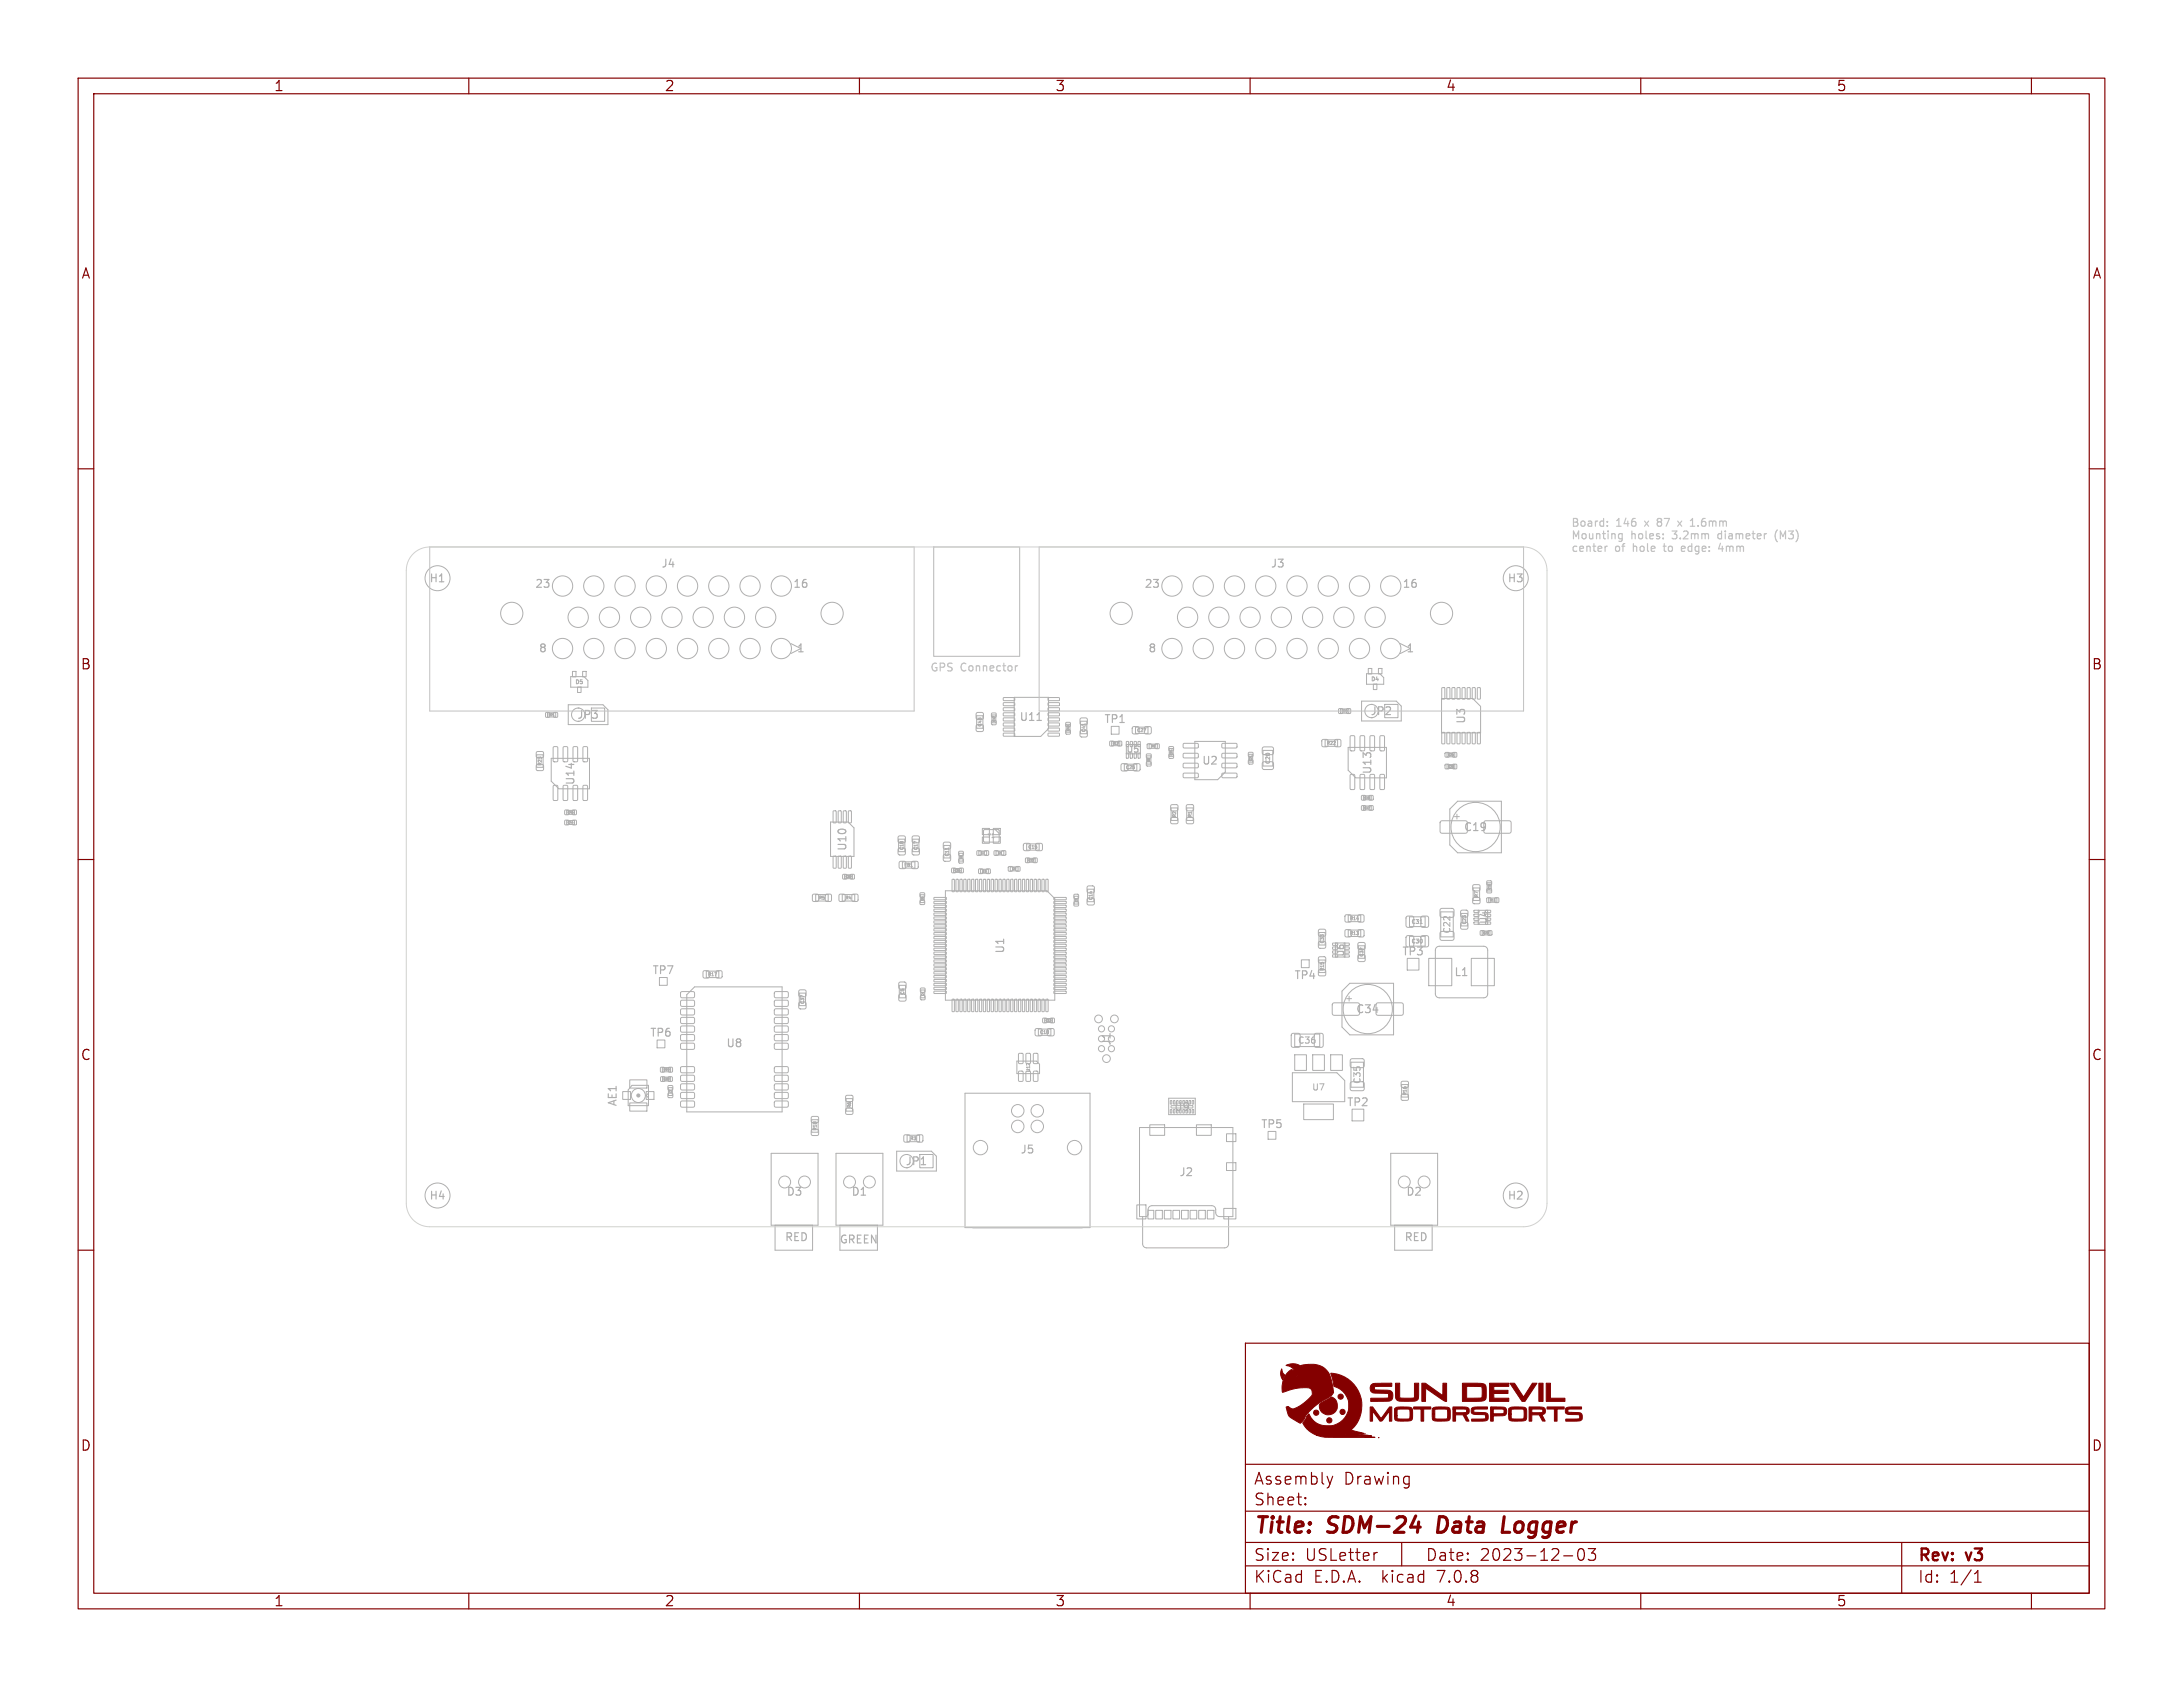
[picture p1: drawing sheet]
<svg xmlns="http://www.w3.org/2000/svg" width="279mm" height="216mm" viewBox="0 0 279 216" stroke-linecap="round" stroke-linejoin="round" font-family="sans-serif">
<defs><g id="words">
<g font-size="2.8" fill="#840000">
<text x="160.4" y="196.8">Title:</text>
<text x="170.1" y="196.8">SDM-24</text>
<text x="184.9" y="196.8">Data</text>
<text x="193.9" y="196.8">Logger</text>
</g>
<g font-size="2.1" fill="#840000">
<text x="160.4" y="190.2">Assembly</text>
<text x="172" y="190.2">Drawing</text>
<text x="160.4" y="192.9">Sheet:</text>
<text x="160.4" y="202.8">KiCad</text>
<text x="160.4" y="200">Size:</text>
<text x="167" y="200">USLetter</text>
<text x="168.1" y="202.8">E.D.A.</text>
<text x="177" y="202.8">kicad</text>
<text x="182.4" y="200">Date:</text>
<text x="184.2" y="202.8">7.0.8</text>
<text x="189.4" y="200">2023-12-03</text>
<text x="245.4" y="200.2">Rev:</text>
<text x="245.4" y="202.8">Id:</text>
<text x="249.5" y="202.8">1/1</text>
<text x="251.8" y="200.2">v3</text>
</g>
<g font-size="1.8" fill="#840000">
<text x="35" y="11.9">1</text>
<text x="85" y="11.9">2</text>
<text x="135" y="11.9">3</text>
<text x="185" y="11.9">4</text>
<text x="235" y="11.9">5</text>
<text x="10.3" y="35.9">A</text>
<text x="267.7" y="35.9">A</text>
<text x="10.3" y="85.9">B</text>
<text x="267.7" y="85.9">B</text>
<text x="10.3" y="135.9">C</text>
<text x="267.7" y="135.9">C</text>
<text x="10.3" y="185.9">D</text>
<text x="267.7" y="185.9">D</text>
<text x="35" y="205.8">1</text>
<text x="85" y="205.8">2</text>
<text x="135" y="205.8">3</text>
<text x="185" y="205.8">4</text>
<text x="235" y="205.8">5</text>
</g>
<g font-size="1.4" fill="#c2c2c2">
<text x="201" y="67.5">Board:</text>
<text x="201" y="69.1">Mounting</text>
<text x="201" y="70.7">center</text>
<text x="206.7" y="70.7">of</text>
<text x="206.9" y="67.5">146</text>
<text x="208.8" y="69.1">holes:</text>
<text x="209.2" y="70.7">hole</text>
<text x="210.7" y="67.5">x</text>
<text x="212.6" y="67.5">87</text>
<text x="213.4" y="70.7">to</text>
<text x="214.3" y="69.1">3.2mm</text>
<text x="215.9" y="70.7">edge:</text>
<text x="217.3" y="67.5">1.6mm</text>
<text x="220.3" y="69.1">diameter</text>
<text x="220.9" y="70.7">4mm</text>
<text x="227.9" y="69.1">(M3)</text>
<text x="119" y="86">GPS</text>
<text x="123" y="86">Connector</text>
</g>
<g font-size="1.4" fill="#afafaf">
<text x="54.9" y="74.7">H1</text>
<text x="68.4" y="75.4">23</text>
<text x="84.6" y="72.8">J4</text>
<text x="101.4" y="75.4">16</text>
<text x="146.4" y="75.4">23</text>
<text x="162.6" y="72.8">J3</text>
<text x="179.4" y="75.4">16</text>
<text x="192.9" y="74.7">H3</text>
<text x="68.9" y="83.7">8</text>
<text x="101.9" y="83.7">1</text>
<text x="146.9" y="83.7">8</text>
<text x="179.9" y="83.7">1</text>
<text x="73.8" y="92.2">JP3</text>
<text x="130.4" y="92.5">U11</text>
<text x="141.2" y="92.7">TP1</text>
<text x="175.3" y="91.7">JP2</text>
<text x="187.7" y="92.7" transform="rotate(-90 187.7 92.7)">U3</text>
<text x="73.7" y="100.6" transform="rotate(-90 73.7 100.6)">U14</text>
<text x="153.8" y="98.1">U2</text>
<text x="175.7" y="99.2" transform="rotate(-90 175.7 99.2)">U13</text>
<text x="187.3" y="106.6">C19</text>
<text x="108.5" y="109" transform="rotate(-90 108.5 109)">U10</text>
<text x="83.4" y="124.9">TP7</text>
<text x="128.7" y="122.1" transform="rotate(-90 128.7 122.1)">U1</text>
<text x="165.6" y="125.5">TP4</text>
<text x="179.4" y="122.5">TP3</text>
<text x="186.1" y="125.1">L1</text>
<text x="173.5" y="129.9">C34</text>
<text x="83.1" y="132.9">TP6</text>
<text x="92.9" y="134.2">U8</text>
<text x="142.3" y="133.9" transform="rotate(-90 142.3 133.9)">J1</text>
<text x="79.1" y="141.7" transform="rotate(-90 79.1 141.7)">AE1</text>
<text x="150.2" y="142.4">U9</text>
<text x="172.3" y="141.8">TP2</text>
<text x="115.8" y="149.3">JP1</text>
<text x="130.5" y="147.8">J5</text>
<text x="161.3" y="144.6">TP5</text>
<text x="54.9" y="153.7">H4</text>
<text x="100.6" y="153.2">D3</text>
<text x="108.9" y="153.2">D1</text>
<text x="150.9" y="150.7">J2</text>
<text x="179.9" y="153.2">D2</text>
<text x="192.9" y="153.7">H2</text>
<text x="100.4" y="158.9">RED</text>
<text x="107.4" y="159.2">GREEN</text>
<text x="179.7" y="158.9">RED</text>
</g>
<g font-size="1.1" fill="#afafaf">
<text x="144.1" y="96.5">U5</text>
<text x="185.8" y="119.6" transform="rotate(-90 185.8 119.6)">C22</text>
<text x="190.5" y="118.3" transform="rotate(-90 190.5 118.3)">U4</text>
<text x="172.2" y="122.5" transform="rotate(-90 172.2 122.5)">U6</text>
<text x="166" y="133.7">C36</text>
<text x="167.9" y="139.7">U7</text>
<text x="174.3" y="138.8" transform="rotate(-90 174.3 138.8)">C35</text>
</g>
<g font-size=".7" fill="#afafaf">
<text x="73.6" y="87.6">D5</text>
<text x="175.4" y="87.3">D4</text>
<text x="162.6" y="97.8" transform="rotate(-90 162.6 97.8)">C20</text>
<text x="126.4" y="107.3">Y1</text>
<text x="180.6" y="118.3">C31</text>
<text x="180.6" y="120.8">C30</text>
</g>
<g font-size=".6" fill="#afafaf">
<text x="125.7" y="93" transform="rotate(-90 125.7 93)">C43</text>
<text x="139" y="93.7" transform="rotate(-90 139 93.7)">C41</text>
<text x="145.5" y="93.7">C27</text>
<text x="169.8" y="95.4">R22</text>
<text x="69.4" y="98" transform="rotate(-90 69.4 98)">R23</text>
<text x="144.1" y="98.5">C25</text>
<text x="150.6" y="104.6" transform="rotate(-90 150.6 104.6)">R2</text>
<text x="152.6" y="104.6" transform="rotate(-90 152.6 104.6)">R1</text>
<text x="115.7" y="111">FB1</text>
<text x="115.7" y="108.8" transform="rotate(-90 115.7 108.8)">C18</text>
<text x="117.5" y="108.8" transform="rotate(-90 117.5 108.8)">C17</text>
<text x="121.5" y="109.6" transform="rotate(-90 121.5 109.6)">C11</text>
<text x="131.6" y="108.7">C15</text>
<text x="104.8" y="115.2">R5</text>
<text x="108.2" y="115.2">R4</text>
<text x="139.9" y="115.2" transform="rotate(-90 139.9 115.2)">C14</text>
<text x="172.7" y="119.7">R13</text>
<text x="172.7" y="117.8">R14</text>
<text x="187.7" y="118.3" transform="rotate(-90 187.7 118.3)">C23</text>
<text x="189.3" y="114.9" transform="rotate(-90 189.3 114.9)">R7</text>
<text x="90.6" y="125">R17</text>
<text x="169.5" y="124.3" transform="rotate(-90 169.5 124.3)">R15</text>
<text x="169.5" y="120.8" transform="rotate(-90 169.5 120.8)">C33</text>
<text x="174.6" y="122.5" transform="rotate(-90 174.6 122.5)">C32</text>
<text x="103" y="128.5" transform="rotate(-90 103 128.5)">C37</text>
<text x="115.8" y="127.3" transform="rotate(-90 115.8 127.3)">C5</text>
<text x="131.9" y="137.2" transform="rotate(-90 131.9 137.2)">U12</text>
<text x="133.1" y="132.4">C10</text>
<text x="109" y="141.8" transform="rotate(-90 109 141.8)">R6</text>
<text x="180.1" y="140.2" transform="rotate(-90 180.1 140.2)">R16</text>
<text x="104.6" y="144.7" transform="rotate(-90 104.6 144.7)">R18</text>
<text x="116.5" y="146">R3</text>
</g>
<g font-size=".4" fill="#afafaf">
<text x="70.2" y="91.7">R21</text>
<text x="142.4" y="95.4">R12</text>
<text x="147.3" y="95.7">R9</text>
<text x="171.7" y="91.2">R20</text>
<text x="147.2" y="97.5" transform="rotate(-90 147.2 97.5)">R8</text>
<text x="190.8" y="113.9" transform="rotate(-90 190.8 113.9)">R10</text>
<text x="190.6" y="115.4">R11</text>
<text x="84.9" y="137.1">R19</text>
</g>
<g font-size=".3" fill="#afafaf">
<text x="127.4" y="92.4" transform="rotate(-90 127.4 92.4)">C42</text>
<text x="136.9" y="93.6" transform="rotate(-90 136.9 93.6)">C40</text>
<text x="150.1" y="96.7" transform="rotate(-90 150.1 96.7)">C24</text>
<text x="160.3" y="97.4" transform="rotate(-90 160.3 97.4)">C21</text>
<text x="185.3" y="96.8">C26</text>
<text x="72.6" y="104.1">C46</text>
<text x="72.6" y="105.4">C44</text>
<text x="174.6" y="103.6">C47</text>
<text x="174.6" y="102.3">C45</text>
<text x="108.2" y="112.4">C39</text>
<text x="122.1" y="111.6">C16</text>
<text x="123.2" y="110" transform="rotate(-90 123.2 110)">C8</text>
<text x="125.5" y="109.4">C7</text>
<text x="125.7" y="111.7">C3</text>
<text x="127.7" y="109.4">C1</text>
<text x="129.5" y="111.4">C9</text>
<text x="131.6" y="110.3">C12</text>
<text x="118.2" y="115.3" transform="rotate(-90 118.2 115.3)">C6</text>
<text x="137.9" y="115.5" transform="rotate(-90 137.9 115.5)">C2</text>
<text x="189.8" y="119.6">C29</text>
<text x="118.3" y="127.5" transform="rotate(-90 118.3 127.5)">C4</text>
<text x="133.8" y="130.8">C13</text>
<text x="86" y="140" transform="rotate(-90 86 140)">L2</text>
</g>
</g></defs>
<g fill="none" stroke="#840000" stroke-width=".15">
<path d="M10 10h259.4v195.9h-259.4zM12 12h255.4v191.9h-255.4zM60 10v2M110 10v2M160 10v2M210 10v2M260 10v2M10 60h2M267.4 60h2M10 110h2M267.4 110h2M10 160h2"/>
<path d="M267.4 160h2M159.4 171.9h108v32h-108zM159.4 197.4h108M159.4 193.4h108M159.4 187.4h108M167.1 192.4v.1v.1M167.1 192.4l-.1 .1 .1 .1M167.1 191.7v.1M167.1 192.4v.2M167.1 191.7h-.1l.1 .1M169.9 188.9l.3 1M170.2 189.9l-.1 .4"/>
<path d="M170.6 188.9l-.4 1M176.3 198.7l-.3 .1M179.4 197.4v3M180.2 188.9l.2 .1M180.4 188.9v1.3l-.2 .2M180.4 189.9h-.2M200.1 199.1h1.2M202.1 198.3a1.02 1.02 0 0 0 .2 1.4 .38 .38 0 0 0 .4-.3 1.28 1.28 0 0 0-.1-1.1M204.2 198.2l-.5 .6a.41 .41 0 0 1 .5 .2v.4l-.1 .2-.6 .1-.2-.2M243.4 197.4v6.5M60 203.9v2M110 203.9v2"/>
<path d="M159.4 200.4h108M160 203.9v2M210 203.9v2M252.7 202.5h.9M252.7 201.4l.4-.4v1.5M260 203.9v2"/>
</g>
<path d="M180.5 195.4h1.3M181.6 194.8l-.2 1.3M184.2 194.1l-.2 2h.5M192.5 194.1l-.2 2h.9" fill="none" stroke="#840000" stroke-width=".4"/>
<g fill="#840000" stroke="#840000" stroke-width=".13">
<path d="M176.4 184h.1z"/>
<path d="M170.3 175.7a4.2 4.2 0 0 1 3.8 2.8 4.2 4.2 0 0 1-1.2 4.5l1.7 .5-1.9-.1 2.8 .4-2.9-.1 3.4 .2h-5.8a4 4 0 0 1-1.7-.2l3.7-.1-3.7 .1-.3-.1a3 3 0 0 1-1.5-1.5l.8-1.2a2.65 2.65 0 0 0 3.7 1.3 2.65 2.65 0 0 0 .9-3.8 2.6 2.6 0 0 0-1.4-1z"/>
<path d="M164.6 174.7a1.93 1.93 0 0 1 2.4 .6l-.5-.5a3.2 3.2 0 0 1 3.4 .7 5.7 5.7 0 0 1 .8 2.7l-.4 .4a9.3 9.3 0 0 0-3.2 2.5l-.2 .5-.4 .5a.75 .75 0 0 1-.7-.3 1.8 1.8 0 0 1-1.2-1.7l.3-.1a.82 .82 0 0 0 1.2 .1l.9-.6a1.99 1.99 0 0 0 1-1.1 .73 .73 0 0 0-1-.8 9.9 9.9 0 0 0-2.9 .6 2.77 2.77 0 0 1 1.2-2.9 1.62 1.62 0 0 1 .8 .9v.1l-.1-.1a1.72 1.72 0 0 0-1.4-1.5z"/>
<path d="M175.4 180.1h.3l1.1 1.4 1-1.4h.3v1.8h-.3v-1.3l-.7 1a.42 .42 0 0 1-.5 .3l-.9-1.3v1.3h-.3z"/>
<path d="M178.5 180.3a1.29 1.29 0 0 1 1.2-.2h.9a1.37 1.37 0 0 1 .2 1.3l-.1 .3a2.21 2.21 0 0 1-1.5 .2l-.4-.1a.45 .45 0 0 1-.3-.6h.3l.1 .4h1.2a.28 .28 0 0 0 .3 0 .28 .28 0 0 0 .1-.4l-.1-.8-.2-.1-1.3 .1-.1 .8h-.3z"/>
<path d="M180.9 180.1h2.2v.2h-.9v1.6h-.3v-1.6h-1z"/>
<path d="M183.3 180.3a1.11 1.11 0 0 1 1-.2h1.1a1.37 1.37 0 0 1 .2 1.3v.3a2.21 2.21 0 0 1-1.6 .2l-.3-.1a.41 .41 0 0 1-.4-.5v-.3h.3l.1 .6h1.2a.28 .28 0 0 0 .3 0 .28 .28 0 0 0 .1-.4l-.1-.8h-1.5l-.1 .6h-.3z"/>
<path d="M186 180.1h.8a1.52 1.52 0 0 1 1.2 .2 .54 .54 0 0 1-.4 .8l.4 .8h-.3l-.4-.8h-1v.8h-.3v-1.6h.3v.5h1.2a.22 .22 0 0 0 .2-.3 .22 .22 0 0 0-.2-.2h-1.5z"/>
<path d="M188.4 180.2a1.1 1.1 0 0 1 .9-.1h1.1v.2h-1.5a.2 .2 0 0 0-.3 .2 .2 .2 0 0 0 .2 .2l.9 .1a.58 .58 0 0 1 .7 .3 .58 .58 0 0 1-.2 .7l-1.8 .1v-.3h1.5a.29 .29 0 0 0 .2-.4 .29 .29 0 0 0-.4-.2h-.2a1.57 1.57 0 0 1-1.2-.2z"/>
<path d="M190.8 180.1h1.1a.75 .75 0 0 1 .9 .3 .56 .56 0 0 1 0 .6 .56 .56 0 0 1-.6 .2h-1.1v.7h-.3v-1.6h.3v.6h.9a.34 .34 0 0 0 .5-.2 .34 .34 0 0 0-.5-.4h-1.2z"/>
<path d="M193.1 180.3a1.29 1.29 0 0 1 1.2-.2h.9a1.38 1.38 0 0 1 .2 1.3l-.1 .3a2.21 2.21 0 0 1-1.5 .2l-.4-.1a.41 .41 0 0 1-.3-.5v-.3h.3l.1 .6h1.2a.28 .28 0 0 0 .3 0 .28 .28 0 0 0 .1-.4l-.1-.8h-1.5l-.1 .6h-.3z"/>
<path d="M195.7 180.1h.8a1.52 1.52 0 0 1 1.2 .2 .54 .54 0 0 1-.3 .8l.4 .8h-.4l-.4-.8h-1v.8h-.3v-1.6h.3v.5h1.3a.22 .22 0 0 0 .2-.3 .22 .22 0 0 0-.3-.2h-1.5z"/>
<path d="M198 180.1h2.2v.2h-.9v1.6h-.4v-1.6h-.9z"/>
<path d="M200.4 180.2a1.1 1.1 0 0 1 .9-.1h1.1v.2h-1.5a.2 .2 0 0 0-.2 .2 .2 .2 0 0 0 .2 .2l.8 .1a.58 .58 0 0 1 .8 .3 .58 .58 0 0 1-.3 .7l-1.8 .1v-.3h1.5a.29 .29 0 0 0 .3-.4 .29 .29 0 0 0-.4-.2h-.2a1.57 1.57 0 0 1-1.2-.2z"/>
<path d="M169 179.6l1.4-.8a1.17 1.17 0 0 1 .8 1.4 1.17 1.17 0 0 1-1.4 .8 1.17 1.17 0 0 1-.9-1.3z"/>
<path d="M175.5 177.2l.5-.2h2.1v.4h-2a.22 .22 0 0 0-.2 .3 .22 .22 0 0 0 .2 .2h1.5a.72 .72 0 0 1 .7 .8 .72 .72 0 0 1-.9 .6l-2 .1v-.5h1.9a.35 .35 0 0 0 .4-.3 .35 .35 0 0 0-.5-.3h-1.2a.62 .62 0 0 1-.6-.4 .62 .62 0 0 1 .1-.7z"/>
<path d="M178.6 177h.5v1.9h.1h1.8v-1.9h.6v1a1.58 1.58 0 0 1-.2 1.2 5.4 5.4 0 0 1-2.3 .1 .76 .76 0 0 1-.5-1z"/>
<path d="M182 177h.4l2.3 1.6v-1.6h.5v2.3l-.5-.1-2.2-1.5-.1 1.6h-.4z"/>
<path d="M187.2 177l2.6 .1a.62 .62 0 0 1 .4 .8 1.36 1.36 0 0 1-.2 1.3l-.7 .1h-2.1v-1.9h.5v1.5h1.5a.37 .37 0 0 0 .5-.1v-1.1a.27 .27 0 0 0-.4-.3h-2.1z"/>
<path d="M190.6 177h2.5v.4h-1.9v.5h1.8v.4h-1.8v.6h1.9v.4h-2.5z"/>
<path d="M193.2 177h.6l1.2 1.8 1.1-1.8h.6l-1.5 2.3h-.4z"/>
<path d="M197 177h.5v2.3h-.5z"/>
<path d="M197.9 177h.5v1.9h1.9v.4h-2.4z"/>
<path d="M164 175.2l.2 .5 .2 .3-.2 .6-.1-.1a1.32 1.32 0 0 1-.1-1.3z"/>
<circle cx="170.1" cy="181.8" r=".33"/>
<circle cx="168.5" cy="180.8" r=".34"/>
<circle cx="171.8" cy="180.7" r=".33"/>
<circle cx="171.6" cy="178.7" r=".33"/>
</g>
<g fill="none" stroke="#afafaf" stroke-width=".13">
<path d="M68.7 97.9h.8v.7h-.8zM68.7 96.2h.8v.7h-.8zM68.7 96.6h.8v1.6h-.8zM69.9 91.2h.4v.6h-.4zM70.1 91.2h1v.6h-1zM70.6 97.1h4.8v3.9h-3.9l-.9-1zM70.8 91.6h.1M70.8 95.6l.4-.1 .2 .1v1.8l-.1 .1h-.4l-.1-.1zM70.9 91.2h.4v.6h-.4zM72.1 95.6l.4-.1 .2 .1v1.8l-.1 .1h-.4l-.1-.1zM72.7 90.2h4.5l.6 .6v1.9h-5.1zM73 86.6h1.7l.5 .5v.8h-2.2z"/>
<path d="M73.3 85.9h.4v.7h-.4zM73.4 95.6l.4-.1 .1 .1v1.8l-.1 .1h-.3l-.2-.1zM73.9 87.9h.5v.7h-.5zM74 90.6h.1M74.6 85.9h.4v.7h-.4zM74.6 95.6l.5-.1 .1 .1v1.8l-.1 .1h-.3l-.2-.1zM75.7 90.6h1.7v1.7h-1.7zM101.2 82.4l1.3 .6-1.3 .6M125 92.8l.2-.1 .6 .1 .1 .2-.1 .6h-.2h-.6l-.1-.2zM125 91.2h.2h.6l.1 .2-.1 .6-.2 .1-.6-.1-.1-.2zM125 91.6h.8v1.6h-.8zM126.9 92.2h.6v.5h-.6z"/>
<path d="M126.9 91.3h.6v.5h-.6zM126.9 91.5h.6v1h-.6zM128.4 89.3h1.4l.1 .3-1.4 .1zM128.4 89.9h1.4l.1 .4h-1.4zM128.4 90.6h1.4l.1 .3-1.4 .1zM128.4 91.2h1.4l.1 .4h-1.4zM128.4 91.9h1.4l.1 .3-1.4 .1zM128.4 92.5h1.4l.1 .4h-1.4zM128.4 93.2h1.4l.1 .3-1.4 .1zM128.4 93.8h1.4l.1 .4h-1.4zM129.8 89.2h4.4v4l-1 1h-3.4zM134.2 93.8h1.3l.1 .4h-1.4z"/>
<path d="M134.2 93.2h1.3l.1 .3-1.4 .1zM134.2 92.5h1.3l.1 .4h-1.4zM134.2 91.9h1.3l.1 .3-1.4 .1zM134.2 91.2h1.3l.1 .4h-1.4zM134.2 90.6h1.3l.1 .3-1.4 .1zM134.2 89.9h1.3l.1 .4h-1.4zM134.2 89.3h1.3l.1 .3-1.4 .1zM136.4 93.4h.6v.5h-.6zM136.4 92.5h.6v.5h-.6zM136.5 92.7h.4v1h-.4zM138.3 93.5l.2-.1 .6 .1 .1 .2-.1 .6h-.2h-.6l-.1-.2zM138.3 91.9h.2h.6l.1 .2-.1 .6-.2 .1-.6-.1-.1-.2z"/>
<path d="M138.3 92.3h.8v1.6h-.8zM138.9 92.6v.2M142.1 94.9h.4v.5h-.4zM142.2 93h1v1h-1zM142.3 94.9h1v.5h-1zM143.1 94.9h.4v.5h-.4zM143.5 97.8l.2-.1 .6 .1 .1 .2-.1 .6-.1 .1-.7-.1v-.2zM143.9 97.8h1.6v.8h-1.6zM144.2 95.3h1.8v1.2h-1.8zM144.2 96.4h.2v.6h-.2zM144.2 94.9h.2v.6h-.2zM144.7 96.4h.2v.6h-.2z"/>
<path d="M144.7 94.9h.2v.6h-.2zM145 93.1l.1-.1 .6 .1 .1 .1-.1 .7h-.1h-.6l-.1-.2zM145.1 97.8l.1-.1 .7 .1v.2v.6l-.2 .1-.6-.1-.1-.2zM145.2 96.4h.2v.6h-.2zM145.2 94.9h.2v.6h-.2zM145.3 93.1h1.6v.8h-1.6zM145.7 96.4h.2v.6h-.2zM145.7 94.9h.2v.6h-.2zM146.5 93.1l.2-.1 .6 .1 .1 .1-.1 .7h-.2h-.6v-.2zM146.7 97.5h.6v.5h-.6zM146.7 96.5h.6v.5h-.6zM146.8 96.7h.5v1.1h-.5z"/>
<path d="M146.9 95.2h.4v.6h-.4zM147.1 95.2h1v.6h-1zM147.9 95.2h.4v.6h-.4zM149.6 96.5h.6v.5h-.6zM149.6 95.6h.6v.5h-.6zM149.6 95.8h.6v1h-.6zM151.5 95.2l1.8-.1 .1 .2v.3l-.2 .1h-1.7l-.1-.1zM151.5 96.4h1.8l.1 .1v.4l-.2 .1h-1.7l-.1-.2zM151.5 97.7h1.8l.1 .1v.4l-.2 .1h-1.7l-.1-.2zM151.5 99h1.8l.1 .1v.3l-.2 .1h-1.7l-.1-.1zM152.9 94.9h3.9v3.9l-.9 1h-3zM156.4 99h1.8l.1 .1v.3l-.1 .1h-1.7l-.1-.1z"/>
<path d="M156.4 97.7h1.8l.1 .1v.4l-.1 .1h-1.7l-.1-.2zM156.4 96.4h1.8l.1 .1v.4l-.1 .1h-1.7l-.1-.2zM156.4 95.2l1.8-.1 .1 .2v.3l-.1 .1h-1.7l-.1-.1zM159.8 97.3h.5v.5h-.5zM159.8 96.3h.5v.5h-.5zM159.8 96.5h.5v1h-.5zM160.2 96.7v.2M161.6 97.6l.2-.1h1l.2 .2v.6l-.3 .2h-1l-.1-.3zM161.6 95.7l.2-.1h1l.2 .2v.6l-.3 .2h-1l-.1-.3zM161.6 96h1.3v2h-1.3zM169.2 94.7h.7v.8h-.7zM169.6 94.7h1.6v.8h-1.6z"/>
<path d="M170.9 94.7h.7v.8h-.7zM171.4 90.7h.4v.6h-.4zM171.6 90.7h1v.6h-1zM172.4 90.7h.4v.6h-.4zM172.6 95.7h4.8v3.8h-3.9l-.9-.9zM172.8 99.1h.4l.2 .1v1.7l-.1 .1-.4 .1-.1-.1zM172.8 94.2l.4-.1 .2 .1v1.8l-.1 .1h-.4l-.1-.1zM174.1 99.1h.4l.2 .1v1.7l-.1 .1-.4 .1-.1-.1zM174.1 94.2l.4-.1 .2 .1v1.8l-.1 .1h-.4l-.1-.1zM174.3 89.7h4.4l.6 .7v1.9h-5zM174.9 86.2h1.7l.5 .5v.9h-2.2zM175.1 85.6h.5v.7h-.5z"/>
<path d="M175.4 99.1h.4l.1 .1v1.7l-.1 .1-.3 .1-.2-.1zM175.4 94.2l.4-.1 .1 .1v1.8l-.1 .1h-.3l-.2-.1zM175.5 90.1h.1M175.8 87.5h.4v.8h-.4zM176.4 85.6h.5v.7h-.5zM176.6 99.1h.5l.1 .1v1.7l-.1 .1-.3 .1-.2-.1zM176.6 94.2l.5-.1 .1 .1v1.8l-.1 .1h-.3l-.2-.1zM177.2 90.1h1.7v1.7h-1.7zM179.2 82.4l1.3 .6-1.3 .6M184.5 89.4h4l1 1v3.4h-5zM184.6 88l.3 .1v1.4l-.4-.1zM184.6 93.8h.3v1.4l-.4-.1z"/>
<path d="M185 97.8h.5v.6h-.5zM185 96.3h.5v.6h-.5zM185.2 97.8h1v.6h-1zM185.2 96.4h1v.4h-1zM185.2 88l.4 .1-.1 1.4-.3-.1zM185.2 93.8h.4l-.1 1.4-.3-.1zM185.5 98l-.1 .1v.1h.1M185.6 98h.1M185.7 98h-.1M185.7 98h.1M185.8 98l-.2 .2h.2M185.9 88l.3 .1v1.4l-.4-.1z"/>
<path d="M185.9 93.8h.3v1.4l-.4-.1zM185.9 98.1l.1 .1M185.9 98v.1M185.9 98h.1M185.9 98.1h.1M185.9 97.8h.5v.6h-.5zM185.9 96.3h.5v.6h-.5zM186 98h-.1M186 98h.1M186 98.1h.1M186 98.2h.1M186 98.1v.1"/>
<path d="M186 98v.1M186.5 88l.4 .1-.1 1.4-.3-.1zM186.5 93.8h.4l-.1 1.4-.3-.1zM187.2 88l.3 .1v1.4l-.4-.1zM187.2 93.8h.3v1.4l-.4-.1zM187.8 88l.4 .1-.1 1.4-.3-.1zM187.8 93.8h.4l-.1 1.4-.3-.1zM188.5 88l.3 .1v1.4l-.4-.1zM188.5 93.8h.3v1.4l-.4-.1zM189.1 88l.4 .1-.1 1.4-.3-.1zM189.1 93.8h.4l-.1 1.4-.3-.1zM70.8 100.5h.4l.2 .1v1.7l-.1 .1h-.4h-.1z"/>
<path d="M72.1 100.5h.4l.2 .1v1.7l-.1 .1h-.4h-.1zM72.3 103.7h.5v.5h-.5zM72.3 105h.5v.5h-.5zM72.5 103.7h1v.5h-1zM72.5 105h1v.5h-1zM73.3 103.7h.4v.5h-.4zM73.3 105h.4v.5h-.4zM73.4 100.5h.4l.1 .1v1.7l-.1 .1h-.3h-.2zM74.6 100.5h.5l.1 .1v1.7l-.1 .1h-.3h-.2zM104 114.5h.7v.8h-.7zM104.4 114.5h1.6v.8h-1.6zM105.7 114.5h.7v.8h-.7z"/>
<path d="M106.3 105.2h2.2l.8 .8v3.6h-3zM106.7 103.8h.2l.1 .1v1.3l-.1 .1h-.2l-.1-.1zM106.7 109.6h.2l.1 .1v1.3l-.1 .1h-.2l-.1-.1zM107.3 103.8h.3l.1 .1v1.3l-.1 .1h-.3v-.1zM107.3 109.6h.3l.1 .1v1.3l-.1 .1h-.3v-.1zM107.4 114.5h.7v.8h-.7zM107.8 114.5h1.6v.8h-1.6zM107.9 111.9h.5v.6h-.5zM108 103.8h.2l.1 .1v1.3l-.1 .1h-.2l-.1-.1zM108 109.6h.2l.1 .1v1.3l-.1 .1h-.2l-.1-.1zM108.1 111.9h1v.6h-1zM108.6 103.8h.3l.1 .1v1.3l-.1 .1h-.3v-.1z"/>
<path d="M108.6 109.6h.3l.1 .1v1.3l-.1 .1h-.3v-.1zM108.8 111.9h.5v.6h-.5zM109.1 114.5h.7v.8h-.7zM115 108.6l.2-.1 .6 .1 .1 .1-.1 .7h-.1h-.7l-.1-.2zM115 107h.2h.6l.1 .2-.1 .6-.1 .1-.7-.1-.1-.2zM115 107.4h.8v1.6h-.8zM115.1 110.3l.2-.1 .6 .1v.1v.7l-.2 .1-.6-.1v-.1zM115.5 110.3h1.6v.8h-1.6zM116.7 110.3l.2-.1 .6 .1v.1v.7l-.2 .1-.6-.1-.1-.1zM116.8 108.6l.2-.1 .6 .1 .1 .1-.1 .7h-.1h-.7l-.1-.2zM116.8 107h.2h.6l.1 .2-.1 .6-.1 .1-.7-.1-.1-.2zM116.8 107.4h.8v1.6h-.8z"/>
<path d="M117.8 115.3h.5v.4h-.5zM117.8 114.3h.5v.5h-.5zM117.8 114.5h.5v1h-.5zM119.5 114.9l1.6-.1v.3h-1.5zM119.5 115.4h1.6v.2v.1h-1.5zM119.5 115.9l1.6-.1v.3h-1.5zM119.5 116.4h1.6v.2v.1h-1.5zM119.5 116.9l1.6-.1v.3h-1.5zM119.5 117.4h1.6v.2v.1h-1.5zM119.5 117.9l1.6-.1v.3h-1.5zM119.5 118.4h1.6v.2v.1h-1.5zM119.5 118.9l1.6-.1v.3h-1.5z"/>
<path d="M119.5 119.4h1.6v.2v.1h-1.5zM119.5 119.9l1.6-.1v.3h-1.5zM120.8 109.4l.1-.1 .7 .1 .1 .1-.1 .7h-.1h-.7l-.1-.2zM120.8 107.8h.1h.7l.1 .2-.1 .6-.1 .1-.7-.1-.1-.1zM120.8 108.2h.8v1.6h-.8zM121 114h13l1 1v13h-14zM121.4 108.5v.2M121.8 111.1h.5v.6h-.5zM121.9 112.5l.3 .1v1.5h-.1h-.3zM122 111.1h1v.6h-1zM122.4 112.5l.2 .1v1.5h-.2zM122.7 109.9h.6v.5h-.6z"/>
<path d="M122.7 109h.6v.5h-.6zM122.8 109.2h.4v1h-.4zM122.8 111.1h.5v.6h-.5zM122.9 112.5l.3 .1v1.5h-.1h-.3zM123.4 112.5l.2 .1v1.5h-.2zM123.9 112.5l.3 .1v1.5h-.1h-.3zM124.4 112.5l.2 .1v1.5h-.2zM124.9 112.5l.3 .1v1.5h-.1h-.3zM125.1 108.9h.4v.5h-.4zM125.3 108.9h1v.5h-1zM125.3 111.2h.5v.6h-.5zM125.4 112.5l.2 .1v1.5h-.2z"/>
<path d="M125.5 111.2h1v.6h-1zM125.7 106h.9v.8h-.9zM125.7 107.1h.9v.8h-.9zM125.9 112.5l.3 .1v1.5h-.1h-.3zM126 106.2h1.8l.1 .1v1.4l-.1 .1h-1.8l-.1-.1v-1.4zM126 108.9h.5v.5h-.5zM126.2 111.2h.5v.6h-.5zM126.4 112.5l.2 .1v1.5h-.2zM126.9 112.5l.3 .1v1.5h-.1h-.3zM127.1 106h.9v.8h-.9zM127.1 107.1h.9v.8h-.9zM127.3 108.9h.4v.5h-.4z"/>
<path d="M127.4 112.5l.2 .1v1.5h-.2zM127.4 106.2l.5 .5M127.5 108.9h1v.5h-1zM127.9 112.5l.3 .1v1.5h-.1h-.3zM128.2 108.9h.5v.5h-.5zM128.4 112.5l.2 .1v1.5h-.2zM128.9 112.5l.3 .1v1.5h-.1h-.3zM129.1 110.9h.5v.6h-.5zM129.3 110.9h1v.6h-1zM129.4 112.5l.2 .1v1.5h-.2zM129.9 112.5l.3 .1v1.5h-.1h-.3zM130 110.9h.5v.6h-.5z"/>
<path d="M130.4 112.5l.2 .1v1.5h-.3zM130.9 112.5l.3 .1v1.5h-.1h-.3zM131 108l.2-.1 .6 .1 .1 .1-.1 .7-.2 .1-.6-.1v-.1zM131.3 109.8h.5v.6h-.5zM131.4 112.5l.2 .1v1.5h-.2zM131.4 108h1.6v.8h-1.6zM131.5 109.8h1v.6h-1zM131.9 112.5l.3 .1v1.5h-.1h-.3zM132.2 109.8h.5v.6h-.5zM132.4 112.5l.2 .1v1.5h-.2zM132.6 108l.2-.1 .6 .1v.1v.7l-.2 .1-.6-.1-.1-.1zM132.9 112.5l.3 .1v1.5h-.1h-.3z"/>
<path d="M133.4 112.5l.2 .1v1.5h-.3zM133.9 112.5l.3 .1v1.5h-.1h-.2zM134.9 119.9l1.5-.1 .1 .3h-.1h-1.5zM134.9 119.4h1.5l.1 .2-.1 .1h-1.5zM134.9 118.9l1.5-.1 .1 .3h-.1h-1.5zM134.9 118.4h1.5l.1 .2-.1 .1h-1.5zM134.9 117.9l1.5-.1 .1 .3h-.1h-1.5zM134.9 117.4h1.5l.1 .2-.1 .1h-1.5zM134.9 116.9l1.5-.1 .1 .3h-.1h-1.5zM134.9 116.4h1.5l.1 .2-.1 .1h-1.5zM134.9 115.9l1.5-.1 .1 .3h-.1h-1.5zM134.9 115.4h1.5l.1 .2-.1 .1h-1.5z"/>
<path d="M134.9 114.9l1.5-.1 .1 .3h-.1h-1.5zM137.5 114.5h.5v.5h-.5zM137.5 115.4h.5v.5h-.5zM137.5 114.7h.5v1h-.5zM139.2 113.4h.1h.7l.1 .2-.1 .6-.1 .1-.7-.1-.1-.1zM139.2 115l.1-.1 .7 .1 .1 .1-.1 .7h-.1h-.7l-.1-.2zM139.2 113.8h.8v1.6h-.8zM149.9 103h.8v.7h-.8zM149.9 104.7h.8v.7h-.8zM149.9 103.4h.8v1.6h-.8zM151.9 103h.8v.7h-.8zM151.9 104.7h.8v.7h-.8z"/>
<path d="M151.9 103.4h.8v1.6h-.8zM168.8 119l.2-.1 .6 .1 .1 .1-.1 .6-.1 .1-.7-.1-.1-.1zM168.8 119.3h.8v1.6h-.8zM172.2 119h.7v.9h-.7zM172.2 117.1h.7v.9h-.7zM172.6 119h1.6v.9h-1.6zM172.6 117.1h1.6v.9h-1.6zM173.8 119h.7v.9h-.7zM173.8 117.1h.7v.9h-.7zM174.3 103.1h.5v.6h-.5zM174.3 101.8h.5v.6h-.5zM174.5 103.1h1v.6h-1z"/>
<path d="M174.5 101.8h1v.6h-1zM175.2 103.1h.5v.6h-.5zM175.2 101.8h.5v.6h-.5zM180 119.8l.7-.1 .2 .2 .1 1-.2 .3h-.6l-.2-.2v-1zM180 117.3l.7-.1 .2 .2 .1 1-.2 .3h-.6l-.2-.2v-1zM180.4 119.8h2v1.3h-2zM180.4 117.3h2v1.3h-2zM181.7 118.2h.3M181.9 119.8l.7-.1 .2 .2 .1 1-.2 .3h-.6l-.2-.2v-1zM181.9 117.3l.7-.1 .2 .2 .1 1-.2 .3h-.6l-.2-.2v-1zM184.4 116.3l.2-.1 1.3 .1 .2 .2v.7l-.2 .2h-1.4l-.2-.3zM184.4 119.3l.2-.1h1.3l.2 .3v.7l-.2 .2-1.4-.1-.2-.2z"/>
<path d="M184.4 105.1l.2-.1 3.1 .1 .1 .2v1.2l-.2 .1h-3.1l-.2-.2zM184.4 116.7h1.6v3.2h-1.6zM186.2 104.5h.6M186.5 104.2v.6M186.6 102.5h5.6v6.6h-5.6l-1-1v-4.6zM187 116.5h.2h.6l.1 .2-.1 .6-.1 .1-.7-.1-.1-.2zM187 118.1l.2-.1 .6 .1 .1 .1-.1 .7h-.1h-.7l-.1-.2zM187 116.9h.8v1.6h-.8zM188.5 114.9h.9v.7h-.9zM188.5 113.3h.9v.7h-.9zM188.5 113.6h.9v1.6h-.9zM188.7 116.5h.6v.2l-.6 .1z"/>
<path d="M188.7 117h.6v.2l-.6 .1zM188.7 117.5h.6v.2l-.6 .1zM188.7 118h.6v.2l-.6 .1zM189.2 116.5h1.2v1.8h-1.2zM189.5 119.1h.5v.6h-.5zM189.7 119.1h1v.6h-1zM190 105.1l.2-.1 3.1 .1 .1 .2v1.2l-.2 .1h-3.1l-.2-.2zM190.1 116.5h.6l.1 .2-.6 .1zM190.3 112.8h.6v.4h-.6zM190.3 113.8h.6v.4h-.6zM190.3 114.9h.5v.6h-.5zM190.3 113h.6v1h-.6z"/>
<path d="M190.4 119.1h.5v.6h-.5zM190.5 114.9h1.1v.6h-1.1zM191.2 115.3h.2M191.3 114.9h.5v.6h-.5zM79.7 139.7h1v1h-1zM80.6 138.2h2.2v1h-2.2zM80.9 138.9h2.1v2.6h-2.6v-2zM82.7 139.7h1v1h-1zM83 139.9l-.3 .3 .3 .3M84.1 133.1h1v1h-1zM84.4 125.1h1v1h-1zM84.6 136.6h.4v.6h-.4z"/>
<path d="M84.6 137.8h.5v.6h-.5zM84.8 136.6h1v.6h-1zM84.8 137.9h1v.4h-1zM85.1 138.2h.1M85.1 138l-.1 .1 .1 .1M85.1 138h.1M85.2 138.2h.2M85.2 138h.2v.1M85.4 138.1h.1M85.4 138.1v.1M85.4 138.2h.1M85.5 138.2h.1"/>
<path d="M85.5 138v.1M85.5 138h.1M85.5 138.1h.1M85.5 138.1v.1M85.5 139.9h.6v.5h-.6zM85.5 139h.6v.5h-.6zM85.5 137.8h.5v.6h-.5zM85.5 139.2h.6v1h-.6zM85.6 136.6h.4v.6h-.4zM85.6 138h.1M85.6 138.1v.1M85.6 138v.1"/>
<path d="M85.6 138.2h.1M87.2 127l1.6-.1 .1 .2v.5l-.2 .1h-1.5l-.1-.2zM87.2 128.1l1.6-.1 .1 .2v.5l-.2 .1h-1.5l-.1-.2zM87.2 129.2l1.6-.1 .1 .2v.5l-.2 .1h-1.5l-.1-.2zM87.2 130.3l1.6-.1 .1 .2v.5l-.2 .1h-1.5l-.1-.2zM87.2 131.4l1.6-.1 .1 .2v.5l-.2 .1h-1.5l-.1-.2zM87.2 132.5l1.6-.1 .1 .2v.5l-.2 .1h-1.5l-.1-.2zM87.2 133.6l1.6-.1 .1 .2v.5l-.2 .1h-1.5l-.1-.2zM87.2 136.6l1.6-.1 .1 .2v.5l-.2 .1h-1.5l-.1-.2zM87.2 137.7l1.6-.1 .1 .2v.5l-.2 .1h-1.5l-.1-.2zM87.2 138.8l1.6-.1 .1 .2v.5l-.2 .1h-1.5l-.1-.2zM87.2 139.9l1.6-.1 .1 .2v.5l-.2 .1h-1.5l-.1-.2z"/>
<path d="M88.9 126.3h11.2v16h-12.2v-15zM90 124.3h.7v.8h-.7zM90.4 124.3h1.6v.8h-1.6zM91.7 124.3h.7v.8h-.7zM99.2 139.9l1.6-.1 .1 .2v.5l-.2 .1h-1.5l-.1-.2zM99.2 138.8l1.6-.1 .1 .2v.5l-.2 .1h-1.5l-.1-.2zM99.2 137.7l1.6-.1 .1 .2v.5l-.2 .1h-1.5l-.1-.2zM99.2 136.6l1.6-.1 .1 .2v.5l-.2 .1h-1.5l-.1-.2zM99.2 133.6l1.6-.1 .1 .2v.5l-.2 .1h-1.5l-.1-.2zM99.2 132.5l1.6-.1 .1 .2v.5l-.2 .1h-1.5l-.1-.2zM99.2 131.4l1.6-.1 .1 .2v.5l-.2 .1h-1.5l-.1-.2zM99.2 130.3l1.6-.1 .1 .2v.5l-.2 .1h-1.5l-.1-.2z"/>
<path d="M99.2 129.2l1.6-.1 .1 .2v.5l-.2 .1h-1.5l-.1-.2zM99.2 128.1l1.6-.1 .1 .2v.5l-.2 .1h-1.5l-.1-.2zM99.2 127l1.6-.1 .1 .2v.5l-.2 .1h-1.5l-.1-.2zM102.3 128.3l.1-.1 .7 .1 .1 .2-.1 .6h-.1h-.7l-.1-.2zM102.3 126.7h.1h.7l.1 .2-.1 .6-.1 .1-.7-.1-.1-.1zM102.3 127.1h.8v1.6h-.8zM115.1 125.7h.1h.7l.1 .2-.1 .6-.1 .1-.7-.1-.1-.1zM115.1 127.3l.1-.1 .7 .1 .1 .2-.1 .6h-.1h-.7l-.1-.2zM115.1 126.1h.8v1.6h-.8zM117.8 127.4h.6v.5h-.6zM117.8 126.5h.6v.5h-.6zM117.8 126.7h.6v1h-.6z"/>
<path d="M119.5 120.4h1.6v.2v.1h-1.5zM119.5 120.9l1.6-.1v.3v.1h-1.5zM119.5 121.4h1.6v.2h-1.5zM119.5 121.9l1.6-.1v.3v.1h-1.5zM119.5 122.4h1.6v.2h-1.5zM119.5 122.9l1.6-.1v.3v.1h-1.5zM119.5 123.4h1.6v.2h-1.5zM119.5 123.9l1.6-.1v.3v.1h-1.5zM119.5 124.4h1.6v.2h-1.5zM119.5 124.9l1.6-.1v.3v.1h-1.5zM119.5 125.4h1.6v.2h-1.5zM119.5 125.9l1.6-.1v.3v.1h-1.5z"/>
<path d="M119.5 126.4h1.6v.2h-1.5zM119.5 126.9l1.6-.1v.3v.1h-1.5zM121.9 127.9h.3v1.5l-.1 .1-.3-.1zM122.4 127.9h.2v1.5v.1l-.2-.1zM122.9 127.9h.3v1.5l-.1 .1-.3-.1zM123.4 127.9h.2v1.5v.1l-.2-.1zM123.5 139.9h16v17.2h-16zM123.9 127.9h.3v1.5l-.1 .1-.3-.1zM124.4 127.9h.2v1.5v.1l-.2-.1zM124.9 127.9h.3v1.5l-.1 .1-.3-.1zM125.4 127.9h.2v1.5v.1l-.2-.1zM125.9 127.9h.3v1.5l-.1 .1-.3-.1z"/>
<path d="M126.4 127.9h.2v1.5v.1l-.2-.1zM126.9 127.9h.3v1.5l-.1 .1-.3-.1zM127.4 127.9h.2v1.5v.1l-.2-.1zM127.9 127.9h.3v1.5l-.1 .1-.3-.1zM128.4 127.9h.2v1.5v.1l-.2-.1zM128.9 127.9h.3v1.5l-.1 .1-.3-.1zM129.4 127.9h.2v1.5v.1l-.2-.1zM129.9 127.9h.3v1.5l-.1 .1-.3-.1zM130.2 135.8h2.4l.5 .4v1.2h-2.9zM130.4 127.9h.2v1.5v.1l-.3-.1zM130.4 134.8h.4l.1 .1v1.1v.1h-.4l-.1-.1zM130.4 137.1h.4l.1 .1v1v.2h-.4l-.1-.1z"/>
<path d="M130.9 127.9h.3v1.5l-.1 .1-.3-.1zM131.3 134.8h.5l.1 .1v1.1l-.1 .1h-.3l-.2-.1zM131.3 137.1h.5l.1 .1v1l-.1 .2h-.3l-.2-.1zM131.4 127.9h.2v1.5v.1l-.2-.1zM131.9 127.9h.3v1.5l-.1 .1-.3-.1zM132.3 134.8h.4l.1 .1v1.1v.1h-.4l-.1-.1zM132.3 137.1h.4l.1 .1v1v.2h-.4l-.1-.1zM132.4 127.9h.2v1.5v.1l-.2-.1zM132.5 131.7l.2-.1 .6 .1 .1 .1-.1 .7-.1 .1-.7-.1v-.1zM132.9 127.9h.3v1.5l-.1 .1-.3-.1zM132.9 131.7h1.6v.8h-1.6zM133.4 127.9h.2v1.5v.1l-.3-.1z"/>
<path d="M133.5 130.3h.5v.6h-.5zM133.7 130.4h1v.4h-1zM133.9 127.9h.3v1.5l-.1 .1-.2-.1zM134.1 131.7l.1-.1 .7 .1v.1v.7l-.2 .1-.6-.1-.1-.1zM134.4 130.3h.5v.6h-.5zM134.9 126.9l1.5-.1 .1 .3-.1 .1h-1.5zM134.9 126.4h1.5l.1 .2h-.1h-1.5zM134.9 125.9l1.5-.1 .1 .3-.1 .1h-1.5zM134.9 125.4h1.5l.1 .2h-.1h-1.5zM134.9 124.9l1.5-.1 .1 .3-.1 .1h-1.5zM134.9 124.4h1.5l.1 .2h-.1h-1.5zM134.9 123.9l1.5-.1 .1 .3-.1 .1h-1.5z"/>
<path d="M134.9 123.4h1.5l.1 .2h-.1h-1.5zM134.9 122.9l1.5-.1 .1 .3-.1 .1h-1.5zM134.9 122.4h1.5l.1 .2h-.1h-1.5zM134.9 121.9l1.5-.1 .1 .3-.1 .1h-1.5zM134.9 121.4h1.5l.1 .2h-.1h-1.5zM134.9 120.9l1.5-.1 .1 .3-.1 .1h-1.5zM134.9 120.4h1.5l.1 .2-.1 .1h-1.5zM165.3 132.3l.9-.1 .2 .2v1.4l-.1 .2h-.8l-.2-.1v-1.4zM165.4 137.3h5.7l1 1v2.7h-6.7zM165.7 135h1.5v2h-1.5zM165.7 132.3h3.2v1.6h-3.2zM166.6 122.8h1v1h-1z"/>
<path d="M168 135h1.5v2h-1.5zM168.3 132.3l.8-.1 .2 .2 .1 1.4-.2 .2h-.7l-.3-.1v-1.4zM168.8 122.5h.8v.7h-.8zM168.8 124.1h.8v.7h-.8zM168.8 122.9h.8v1.6h-.8zM168.8 120.5h.2h.6l.1 .2-.1 .6-.1 .1-.7-.1-.1-.2zM170.3 135h1.5v2h-1.5zM170.6 120.7h.6v.2l-.6 .1zM170.6 121.2h.6v.2l-.6 .1zM170.6 121.7h.6v.2l-.6 .1zM170.6 122.2h.6v.2l-.6 .1zM170.6 128.4l.2-.1 3.1 .1 .1 .2v1.2l-.2 .1h-3.1l-.2-.2z"/>
<path d="M170.9 120.7h1.2v1.8h-1.2zM171.8 126.8l1-1h5.6v6.6h-5.6l-1-1zM172 122.2h.6l.1 .2-.6 .1zM172 121.7h.6l.1 .2-.6 .1zM172 121.2h.6l.1 .2-.6 .1zM172 120.7h.6l.1 .2-.6 .1zM172.4 127.8h.6M172.7 127.5v.6M172.9 135.6l.2-.1h1.4l.1 .2v.8l-.2 .1h-1.4l-.2-.2zM172.9 138.5l.2-.1 1.4 .1 .1 .2v.7l-.2 .2h-1.4l-.2-.3zM172.9 135.9h1.6v3.2h-1.6zM173.9 120.7l.1-.1 .7 .1v.1v.6l-.2 .1-.6-.1-.1-.1z"/>
<path d="M173.9 122.2h.1h.7v.2v.6l-.2 .1-.6-.1-.1-.2zM173.9 121h.8v1.6h-.8zM176.2 128.4l.2-.1 3.1 .1 .1 .2v1.2l-.2 .1h-3.1l-.2-.2zM179.4 138.4h.8v.7h-.8zM179.4 138.8h.8v1.6h-.8zM180.1 122.6h1.5v1.6h-1.5zM182.9 122.6h2.9v3.6h-2.9zM183.9 121.2l.3-.1h5.7l.4 .2 .1 .3v5.6l-.2 .4-.3 .1h-5.7l-.4-.2-.1-.3v-5.6zM188.3 122.6h3v3.6h-3zM80.6 141.2h2.2v1h-2.2zM87.2 141l1.6-.1 .1 .2v.5l-.2 .1h-1.5l-.1-.2zM98.7 147.6h6v9.2h-6z"/>
<path d="M99.2 141l1.6-.1 .1 .2v.5l-.2 .1h-1.5l-.1-.2zM99.2 156.8v3.2h4.8v-3.2M103.9 144.6h.8v.7h-.8zM103.9 142.9h.8v.7h-.8zM103.9 143.3h.8v1.6h-.8zM107 147.6h6v9.2h-6zM107.5 156.8v3.2h4.8v-3.2M108.3 140.2h.8v.7h-.8zM108.3 141.9h.8v.7h-.8zM108.3 140.6h.8v1.6h-.8zM114.8 147.3h4.4l.6 .7v1.9h-5zM115.7 145.3h.7v.8h-.7z"/>
<path d="M116 147.8h.1M116.1 145.3h1.6v.8h-1.6zM117.4 145.3h.7v.8h-.7zM117.7 147.8h1.7v1.7h-1.7zM145.5 154.2h1.2v1.8h-1.2zM145.8 144.3h12v11.4h-1.7l-.3-.1-.2-.3v-.7l-.2-.2-.3-.1h-7.7l-.3 .1-.1 .3-.1 .9-.2 .1h-.9zM146.2 155.7l.1 3.6 .2 .3 .2 .1h10.3l.2-.2v-.3v-3.5M146.9 154.9h.8v1.1h-.8zM147.2 143.9h1.9v1.4h-1.9zM147.9 154.9h.9v1.1h-.9zM149 154.9h.9v1.1h-.9zM149.6 140.5h3.4v2.1h-3.4z"/>
<path d="M149.8 140.9h.2l-.1 .4h-.1zM149.8 142h.2l-.1 .4h-.1zM149.9 141.5h2.7l.1 .2-.1 .1h-2.6zM150.1 154.9h.9v1.1h-.9zM150.2 140.9h.2l-.1 .4h-.1zM150.6 140.9h.2l-.1 .4h-.1zM151 140.9h.2l-.1 .4h-.1zM151.2 154.9h.9v1.1h-.9zM151.4 140.9h.2l-.1 .4h-.1zM151.8 140.9h.2l-.1 .4h-.1zM152.2 140.9h.2l-.1 .4h-.1zM152.3 154.9h.9v1.1h-.9z"/>
<path d="M152.6 140.9h.2l-.1 .4h-.1zM152.6 142h.2l-.1 .4h-.1zM153.1 143.9h1.9v1.4h-1.9zM153.4 154.9h.9v1.1h-.9zM154.5 154.9h.9v1.1h-.9zM156.6 154.6h1.6v1.4h-1.6zM157 148.8h1.2v1h-1.2zM157 145.1h1.2v1h-1.2zM162.3 144.8h1v1h-1zM166.9 141.3h3.8v2h-3.8zM173 141.9h1.6v1.6h-1.6zM178 147.6h6v9.2h-6z"/>
<path d="M178.5 156.8v3.2h4.8v-3.2M179.4 140.1h.8v.7h-.8z"/>
<circle cx="56" cy="74" r="1.6"/>
<circle cx="65.5" cy="78.5" r="1.42"/>
<circle cx="72" cy="75" r="1.3"/>
<circle cx="74" cy="79" r="1.3"/>
<circle cx="76" cy="75" r="1.3"/>
<circle cx="78" cy="79" r="1.3"/>
<circle cx="80" cy="75" r="1.3"/>
<circle cx="82" cy="79" r="1.3"/>
<circle cx="84" cy="75" r="1.3"/>
<circle cx="86" cy="79" r="1.3"/>
<circle cx="88" cy="75" r="1.3"/>
<circle cx="90" cy="79" r="1.3"/>
<circle cx="92" cy="75" r="1.3"/>
<circle cx="94" cy="79" r="1.3"/>
<circle cx="96" cy="75" r="1.3"/>
<circle cx="98" cy="79" r="1.3"/>
<circle cx="100" cy="75" r="1.3"/>
<circle cx="106.5" cy="78.5" r="1.42"/>
<circle cx="143.5" cy="78.5" r="1.42"/>
<circle cx="150" cy="75" r="1.3"/>
<circle cx="152" cy="79" r="1.3"/>
<circle cx="154" cy="75" r="1.3"/>
<circle cx="156" cy="79" r="1.3"/>
<circle cx="158" cy="75" r="1.3"/>
<circle cx="160" cy="79" r="1.3"/>
<circle cx="162" cy="75" r="1.3"/>
<circle cx="164" cy="79" r="1.3"/>
<circle cx="166" cy="75" r="1.3"/>
<circle cx="168" cy="79" r="1.3"/>
<circle cx="170" cy="75" r="1.3"/>
<circle cx="172" cy="79" r="1.3"/>
<circle cx="174" cy="75" r="1.3"/>
<circle cx="176" cy="79" r="1.3"/>
<circle cx="178" cy="75" r="1.3"/>
<circle cx="184.5" cy="78.5" r="1.42"/>
<circle cx="194" cy="74" r="1.6"/>
<circle cx="72" cy="83" r="1.3"/>
<circle cx="74" cy="91.5" r=".85"/>
<circle cx="76" cy="83" r="1.3"/>
<circle cx="80" cy="83" r="1.3"/>
<circle cx="84" cy="83" r="1.3"/>
<circle cx="88" cy="83" r="1.3"/>
<circle cx="92" cy="83" r="1.3"/>
<circle cx="96" cy="83" r="1.3"/>
<circle cx="100" cy="83" r="1.3"/>
<circle cx="150" cy="83" r="1.3"/>
<circle cx="154" cy="83" r="1.3"/>
<circle cx="158" cy="83" r="1.3"/>
<circle cx="162" cy="83" r="1.3"/>
<circle cx="166" cy="83" r="1.3"/>
<circle cx="170" cy="83" r="1.3"/>
<circle cx="174" cy="83" r="1.3"/>
<circle cx="175.5" cy="91" r=".85"/>
<circle cx="178" cy="83" r="1.3"/>
<circle cx="188.9" cy="105.8" r="3.1"/>
<circle cx="140.6" cy="130.4" r=".5"/>
<circle cx="141" cy="132.9" r=".39"/>
<circle cx="141" cy="134.2" r=".39"/>
<circle cx="141" cy="131.7" r=".39"/>
<circle cx="141.6" cy="135.5" r=".5"/>
<circle cx="142.3" cy="131.7" r=".39"/>
<circle cx="142.3" cy="134.2" r=".39"/>
<circle cx="142.6" cy="130.4" r=".5"/>
<circle cx="175.1" cy="129.1" r="3.1"/>
<circle cx="56" cy="153" r="1.6"/>
<circle cx="81.7" cy="140.2" r=".9"/>
<circle cx="81.7" cy="140.2" r=".13"/>
<circle cx="81.7" cy="140.2" r=".2"/>
<circle cx="81.7" cy="140.2" r=".05"/>
<circle cx="100.4" cy="151.3" r=".76"/>
<circle cx="103" cy="151.3" r=".76"/>
<circle cx="108.7" cy="151.3" r=".76"/>
<circle cx="111.3" cy="151.3" r=".76"/>
<circle cx="116" cy="148.6" r=".85"/>
<circle cx="125.5" cy="146.9" r=".92"/>
<circle cx="130.3" cy="144.2" r=".8"/>
<circle cx="130.3" cy="142.2" r=".8"/>
<circle cx="132.8" cy="144.2" r=".8"/>
<circle cx="132.8" cy="142.2" r=".8"/>
<circle cx="137.5" cy="146.9" r=".92"/>
<circle cx="179.7" cy="151.3" r=".76"/>
<circle cx="182.3" cy="151.3" r=".76"/>
<circle cx="194" cy="153" r="1.6"/>
</g>
<path d="M132.7 92.2h.6M117.9 149.1h.6" fill="none" stroke="#afafaf" stroke-width=".15"/>
<g fill="none" stroke="#c2c2c2" stroke-width=".15">
<path d="M119.5 70h11v14h-11zM205.4 69.9v.7M205.7 67.3h.1M205.7 66.7v.1M205.7 69.9l-.2 .1-.1 .1M207.1 68.8l.2 .2 .3-.1M207.6 68.3v.8l-.1 .1M207.6 68.3h-.3l-.2 .2M212.1 66.4v.3M212.1 66.9v.4M212.9 68.9v.1M212.9 68.3v.1"/>
<path d="M212.9 69.9h.3M214.7 66.7l.5 .6M215.2 66.7l-.5 .6M215.5 69.9h-.2l-.1 .1v.5l.3 .1M215.7 70.1l-.5 .1M216.3 67.3h.6M216.3 66.6l.3-.3v1M219.9 68.4v.5M220.2 69.5l-.2 .7h.6M220.4 69.9v.7M227.5 67.8a1.15 1.15 0 0 0 0 1.5M130 85.2v.7"/>
<path d="M130.2 85.2l-.1 .1-.1 .1"/>
</g>
<path d="M55 70h62v21h-62zM133 70h62v21h-62zM124.5 157.2h14" fill="none" stroke="#c2c2c2" stroke-width=".13"/>
<path d="M52.9 70.8l.9-.6 1.2-.2h140a3 3 0 0 1 3 3v81a3 3 0 0 1-3 3h-140a3 3 0 0 1-3-3v-81l.2-1 .3-.6z" fill="none" stroke="#d0d2cd" stroke-width=".13"/>
<use href="#words"/>
</svg>
